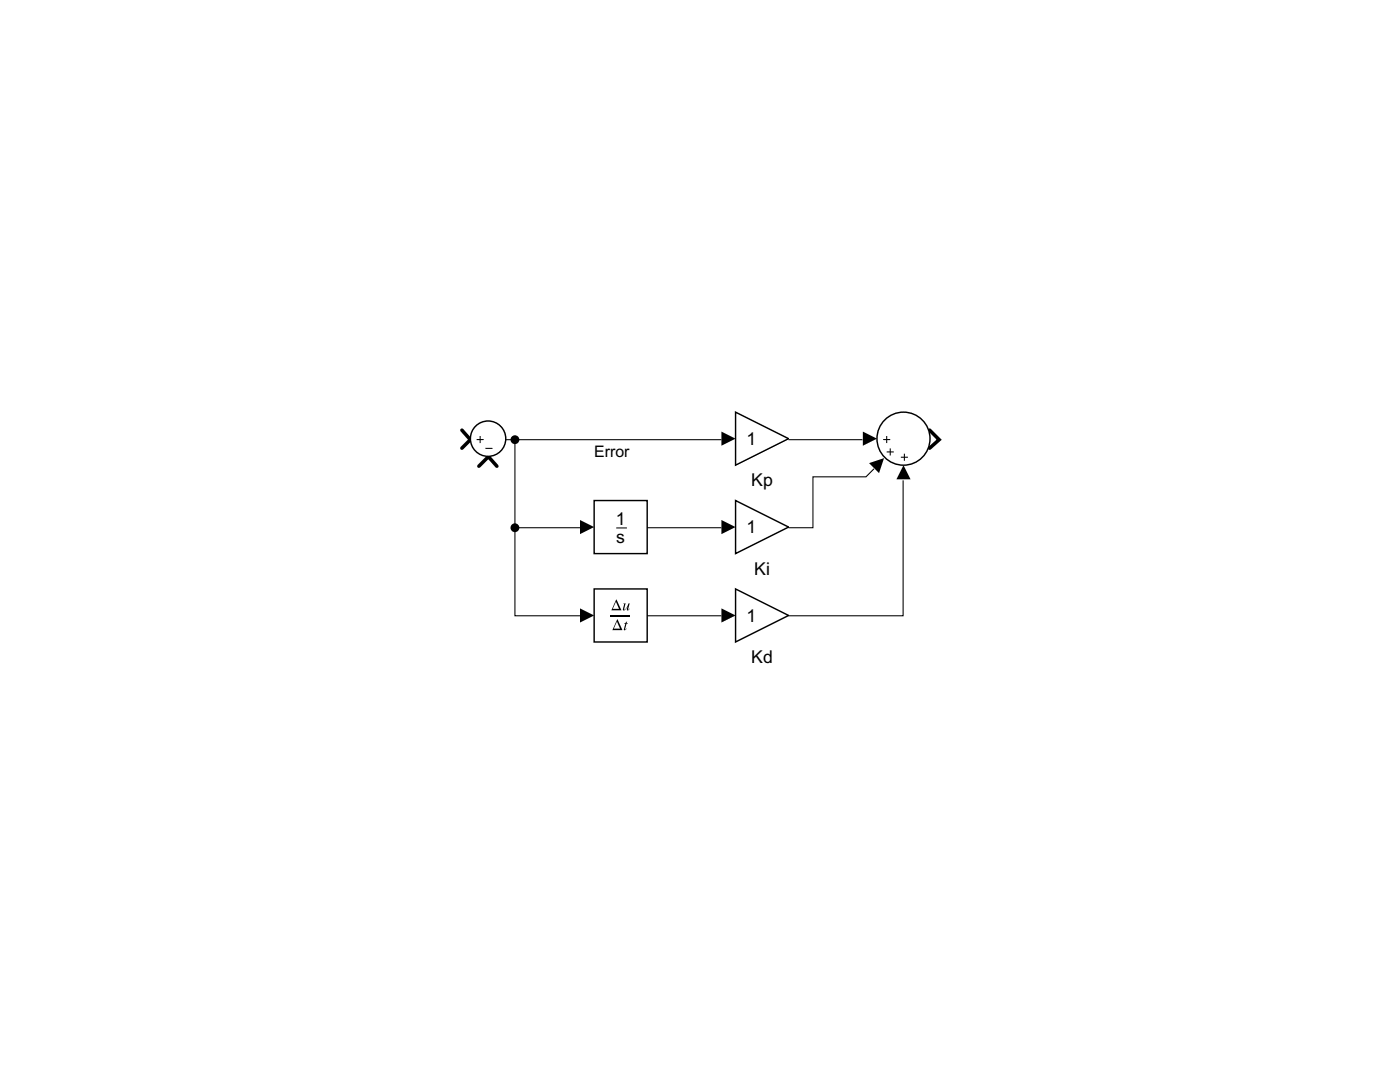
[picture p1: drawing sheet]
<svg xmlns="http://www.w3.org/2000/svg" width="279mm" height="216mm" viewBox="0 0 279 216" stroke-linecap="round" stroke-linejoin="round" font-family="sans-serif">
<defs><g id="words">
<g font-size="3.5">
<text x="149" y="88.8">1</text>
<text x="149.9" y="97.1">Kp</text>
<text x="122.9" y="104.8">1</text>
<text x="149" y="106.4">1</text>
<text x="123" y="108.3">s</text>
<text x="150.5" y="114.7">Ki</text>
<text x="149" y="124">1</text>
<text x="149.9" y="132.3">Kd</text>
</g>
<text font-size="3.2" x="118.6" y="91.2">Error</text>
</g></defs>
<path d="M146.8 82.2l10.6 5.3-10.6 5.3z" fill="none" stroke="#000" stroke-width=".29"/>
<path d="M146.8 99.9l10.6 5.3-10.6 5.3z" fill="#fff"/>
<path d="M146.8 99.9l10.6 5.3-10.6 5.3z" fill="none" stroke="#000" stroke-width=".29"/>
<path d="M146.8 117.5l10.6 5.3-10.6 5.3z" fill="#fff"/>
<path d="M146.8 117.5l10.6 5.3-10.6 5.3z" fill="none" stroke="#000" stroke-width=".29"/>
<path d="M118.6 99.9h10.6v10.6h-10.6z" fill="#fff"/>
<path d="M123 105.3h2.1" fill="none" stroke="#000" stroke-width=".21"/>
<path d="M118.6 99.9h10.6v10.6h-10.6z" fill="none" stroke="#000" stroke-width=".29"/>
<path d="M118.6 117.5h10.6v10.6h-10.6z" fill="#fff"/>
<path d="M121.9 122.9h3.9" fill="none" stroke="#000" stroke-width=".25"/>
<g fill="#000">
<path d="M124.6 124.4l.5-.4v.4h.2l-.3 .1-.2 1.1 .3-.2-.5 .4-.1-.1 .3-1.2zM124.4 120.5l.5-.1-.3 1.3 .5-.5 .3-.8h.3l-.4 1.2 .4-.2-.2 .3-.4 .1 .1-.8-.4 .7-.5 .1 .2-1.2z"/>
<path d="M123 119.6l-1 2.2h2zM122.9 120.1l.6 1.4h-1.2z"/>
<path d="M123.2 123.6l-1 2.1h2zM123.1 124l.6 1.4h-1.2z"/>
</g>
<path d="M118.6 117.5h10.6v10.6h-10.6z" fill="none" stroke="#000" stroke-width=".29"/>
<path d="M185.5 85.8l1.9 1.9-1.9 1.7" fill="none" stroke="#000" stroke-width=".71"/>
<circle cx="180.3" cy="87.5" r="5.3" fill="#fff"/>
<path d="M176.3 87.7h1.4M177 87v1.4M177 90.2h1.4M177.7 89.5v1.4M179.8 91.2h1.4M180.5 90.5v1.4" fill="none" stroke="#000" stroke-width=".21"/>
<circle cx="180.3" cy="87.5" r="5.3" fill="none" stroke="#000" stroke-width=".29"/>
<path d="M92.2 85.8l1.7 1.9-1.7 1.7M95.6 93l1.9-1.9 1.7 1.9" fill="none" stroke="#000" stroke-width=".71"/>
<circle cx="97.4" cy="87.5" r="3.5" fill="#fff"/>
<path d="M95.1 87.7h1.4M95.8 87v1.4M96.9 89.5h1.4M100.9 87.7h43.1M102.8 87.7v17.6M157.4 87.7h14.7M174.4 93.5l-1.6 1.6h-10.6v10.2h-4.8M180.2 95.8v27.1h-22.8M102.8 105.3v17.6h13M102.8 105.3h13M129.2 105.3h14.8M129.2 122.9h14.8" fill="none" stroke="#000" stroke-width=".21"/>
<circle cx="97.4" cy="87.5" r="3.5" fill="none" stroke="#000" stroke-width=".29"/>
<path d="M144 86.1l2.8 1.4-2.8 1.4zM172.2 86.1l2.8 1.4-2.8 1.4zM173.4 92.4l3-1-1 3zM180.3 92.8l1.4 2.8h-2.8zM115.8 103.8l2.8 1.4-2.8 1.4zM144 103.8l2.8 1.4-2.8 1.4zM115.8 121.4l2.8 1.4-2.8 1.4zM144 121.4l2.8 1.4-2.8 1.4z" fill="#000"/>
<g fill="#000">
<circle cx="102.8" cy="87.7" r=".88"/>
<circle cx="102.8" cy="105.3" r=".88"/>
</g>
<use href="#words"/>
</svg>
